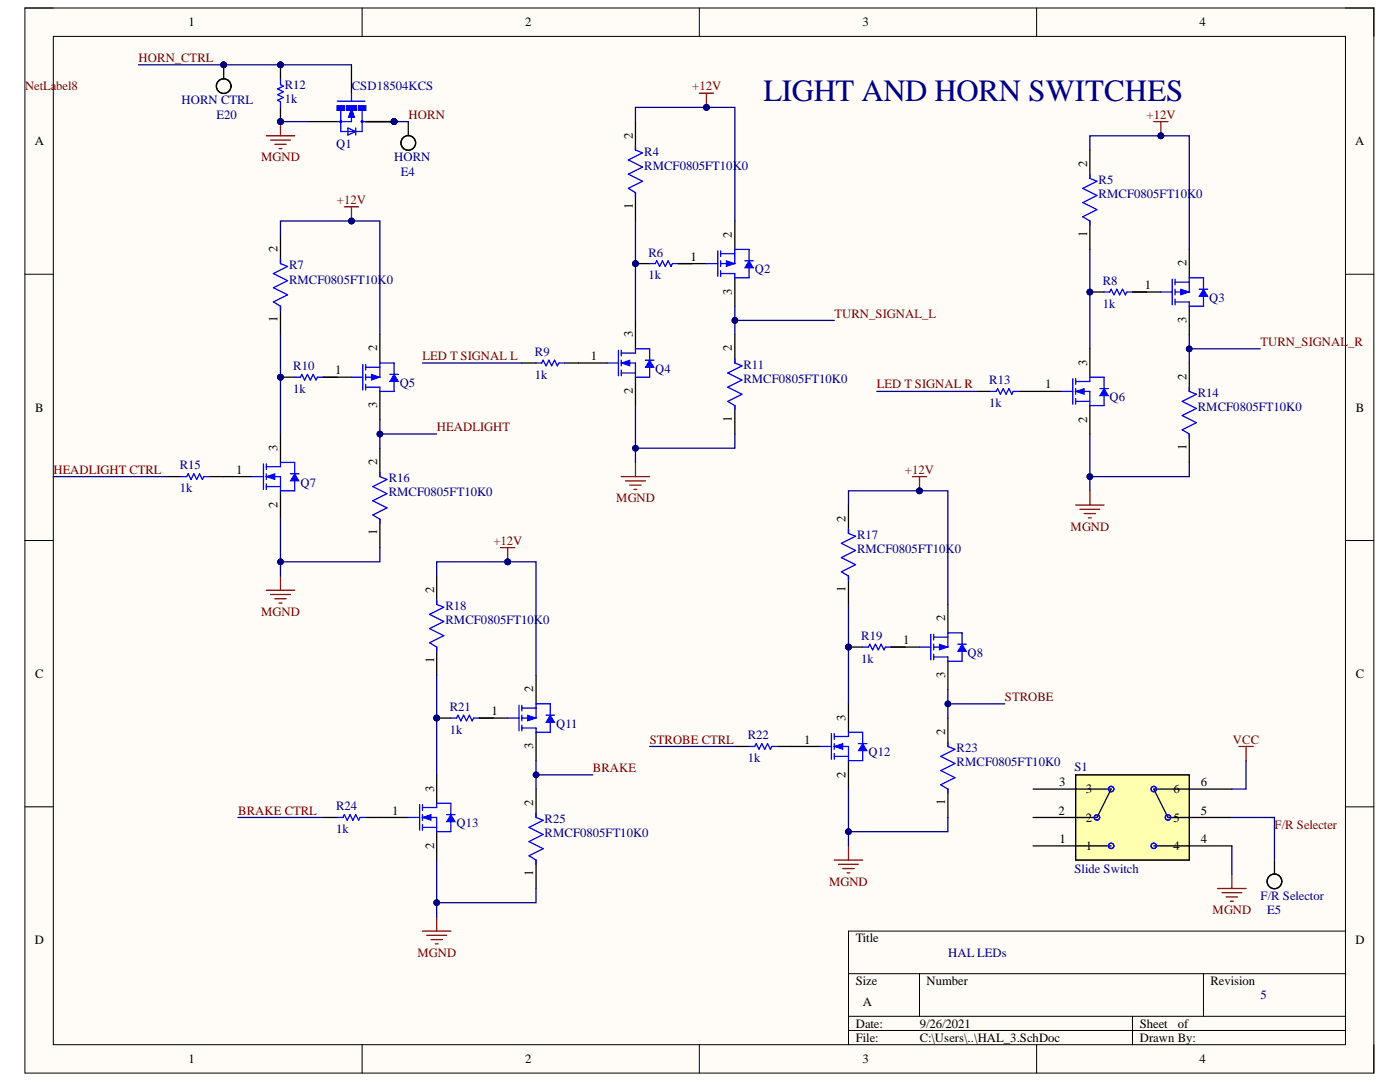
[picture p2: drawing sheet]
<svg xmlns="http://www.w3.org/2000/svg" width="279mm" height="216mm" viewBox="0 0 279 216" stroke-linecap="round" stroke-linejoin="round" font-family="sans-serif">
<defs><g id="words">
<text font-size="6.2" fill="#000080" x="152.3" y="20.1">LIGHT AND HORN SWITCHES</text>
<g font-size="2.5">
<text x="37.6" y="5.3">1</text>
<text x="104.8" y="5.3">2</text>
<text x="172.1" y="5.3">3</text>
<text x="239.4" y="5.3">4</text>
<text x="6.9" y="29">A</text>
<text x="126.3" y="27.7" transform="rotate(-90 126.3 27.7)">2</text>
<text x="270.4" y="29">A</text>
<text x="217" y="33.3" transform="rotate(-90 217 33.3)">2</text>
<text x="126.3" y="41.6" transform="rotate(-90 126.3 41.6)">1</text>
<text x="146.1" y="47.5" transform="rotate(-90 146.1 47.5)">2</text>
<text x="217" y="47.3" transform="rotate(-90 217 47.3)">1</text>
<text x="55.4" y="50.3" transform="rotate(-90 55.4 50.3)">2</text>
<text x="137.8" y="52">1</text>
<text x="236.8" y="53.1" transform="rotate(-90 236.8 53.1)">2</text>
<text x="146.1" y="58.8" transform="rotate(-90 146.1 58.8)">3</text>
<text x="228.5" y="57.7">1</text>
<text x="55.4" y="64.3" transform="rotate(-90 55.4 64.3)">1</text>
<text x="236.8" y="64.5" transform="rotate(-90 236.8 64.5)">3</text>
<text x="75.3" y="70.1" transform="rotate(-90 75.3 70.1)">2</text>
<text x="117.9" y="71.8">1</text>
<text x="126.3" y="67.3" transform="rotate(-90 126.3 67.3)">3</text>
<text x="146.1" y="70.1" transform="rotate(-90 146.1 70.1)">2</text>
<text x="66.9" y="74.7">1</text>
<text x="208.6" y="77.5">1</text>
<text x="217" y="73" transform="rotate(-90 217 73)">3</text>
<text x="236.8" y="75.8" transform="rotate(-90 236.8 75.8)">2</text>
<text x="7" y="82.1">B</text>
<text x="75.3" y="81.5" transform="rotate(-90 75.3 81.5)">3</text>
<text x="126.3" y="78.7" transform="rotate(-90 126.3 78.7)">2</text>
<text x="270.6" y="82.1">B</text>
<text x="146.1" y="84.2" transform="rotate(-90 146.1 84.2)">1</text>
<text x="217" y="84.3" transform="rotate(-90 217 84.3)">2</text>
<text x="236.8" y="89.8" transform="rotate(-90 236.8 89.8)">1</text>
<text x="47.1" y="94.6">1</text>
<text x="55.4" y="90" transform="rotate(-90 55.4 90)">3</text>
<text x="75.3" y="92.8" transform="rotate(-90 75.3 92.8)">2</text>
<text x="55.4" y="101.3" transform="rotate(-90 55.4 101.3)">2</text>
<text x="75.3" y="106.8" transform="rotate(-90 75.3 106.8)">1</text>
<text x="168.8" y="104.1" transform="rotate(-90 168.8 104.1)">2</text>
<text x="86.6" y="118.3" transform="rotate(-90 86.6 118.3)">2</text>
<text x="168.8" y="118.2" transform="rotate(-90 168.8 118.2)">1</text>
<text x="188.6" y="124" transform="rotate(-90 188.6 124)">2</text>
<text x="180.3" y="128.6">1</text>
<text x="7" y="135.3">C</text>
<text x="86.6" y="132.3" transform="rotate(-90 86.6 132.3)">1</text>
<text x="188.6" y="135.3" transform="rotate(-90 188.6 135.3)">3</text>
<text x="270.6" y="135.3">C</text>
<text x="98.1" y="142.7">1</text>
<text x="106.4" y="138.1" transform="rotate(-90 106.4 138.1)">2</text>
<text x="168.8" y="143.8" transform="rotate(-90 168.8 143.8)">3</text>
<text x="106.4" y="149.5" transform="rotate(-90 106.4 149.5)">3</text>
<text x="160.5" y="148.4">1</text>
<text x="188.6" y="146.7" transform="rotate(-90 188.6 146.7)">2</text>
<text x="168.8" y="155.2" transform="rotate(-90 168.8 155.2)">2</text>
<text x="86.6" y="158" transform="rotate(-90 86.6 158)">3</text>
<text x="106.4" y="160.8" transform="rotate(-90 106.4 160.8)">2</text>
<text x="188.6" y="160.6" transform="rotate(-90 188.6 160.6)">1</text>
<text x="211.4" y="156.9">3</text>
<text x="216.7" y="158.3">3</text>
<text x="234.2" y="158.3">6</text>
<text x="239.6" y="156.9">6</text>
<text x="78.2" y="162.6">1</text>
<text x="211.2" y="162.6">2</text>
<text x="216.7" y="163.9">2</text>
<text x="234.2" y="163.9">5</text>
<text x="239.6" y="162.6">5</text>
<text x="86.6" y="169.3" transform="rotate(-90 86.6 169.3)">2</text>
<text x="211.5" y="168.2">1</text>
<text x="216.7" y="169.6">1</text>
<text x="234.2" y="169.6">4</text>
<text x="239.6" y="168.2">4</text>
<text x="106.4" y="174.8" transform="rotate(-90 106.4 174.8)">1</text>
<text x="6.9" y="188.4">D</text>
<text x="170.8" y="188">Title</text>
<text x="270.5" y="188.4">D</text>
<text x="170.8" y="196.6">Size</text>
<text x="184.9" y="196.6">Number</text>
<text x="241.6" y="196.6">Revision</text>
<text x="172.2" y="200.8">A</text>
<text x="170.8" y="205">Date:</text>
<text x="170.8" y="207.9">File:</text>
<text x="183.6" y="205">9/26/2021</text>
<text x="183.6" y="207.9">C:\Users\..\HAL_3.SchDoc</text>
<text x="227.5" y="205">Sheet</text>
<text x="227.5" y="207.9">Drawn By:</text>
<text x="235.1" y="205">of</text>
<text x="37.6" y="212.1">1</text>
<text x="104.8" y="212.1">2</text>
<text x="172.1" y="212.1">3</text>
<text x="239.4" y="212.1">4</text>
</g>
<g font-size="2.5" fill="#800000">
<text x="27.7" y="12.4">HORN_CTRL</text>
<text x="5" y="18">NetLa</text>
<text x="11.2" y="18">bel8</text>
<text x="81.5" y="23.7">HORN</text>
<text x="138.1" y="18">+12V</text>
<text x="228.8" y="23.7">+12V</text>
<text x="52.1" y="32.2">MGND</text>
<text x="67.2" y="40.7">+12V</text>
<text x="166.6" y="63.4">TURN_SIGNAL_L</text>
<text x="84.3" y="71.8">LED T SIGNAL L</text>
<text x="251.6" y="69">TURN_SIGNAL</text>
<text x="269" y="69">_R</text>
<text x="175" y="77.5">LED T SIGNAL R</text>
<text x="87.2" y="86">HEADLIGHT</text>
<text x="10.7" y="94.6">HEADLIGHT CTRL</text>
<text x="180.6" y="94.6">+12V</text>
<text x="123" y="100.2">MGND</text>
<text x="213.7" y="105.9">MGND</text>
<text x="98.5" y="108.7">+12V</text>
<text x="52.1" y="122.9">MGND</text>
<text x="200.6" y="139.9">STROBE</text>
<text x="129.7" y="148.4">STROBE CTRL</text>
<text x="246.1" y="148.4">VCC</text>
<text x="118.3" y="154">BRAKE</text>
<text x="47.5" y="162.6">BRAKE CTRL</text>
<text x="254.4" y="165.4">F/R Selecter</text>
<text x="165.5" y="176.7">MGND</text>
<text x="242" y="182.4">MGND</text>
<text x="83.3" y="190.9">MGND</text>
</g>
<g font-size="2.5" fill="#000080">
<text x="56.8" y="17.8">R12</text>
<text x="36.2" y="20.8">HORN CTRL</text>
<text x="43.2" y="23.8">E20</text>
<text x="56.8" y="20.6">1k</text>
<text x="70.2" y="18">CSD18504KCS</text>
<text x="67.1" y="29.5">Q1</text>
<text x="78.7" y="32.2">HORN</text>
<text x="80" y="35.1">E4</text>
<text x="128.6" y="31.1">R4</text>
<text x="128.6" y="33.9">RMCF0805FT10K0</text>
<text x="219.3" y="36.7">R5</text>
<text x="219.3" y="39.6">RMCF0805FT10K0</text>
<text x="57.7" y="53.7">R7</text>
<text x="129.4" y="51.2">R6</text>
<text x="57.7" y="56.6">RMCF0805FT10K0</text>
<text x="129.4" y="55.8">1k</text>
<text x="150.7" y="54.6">Q2</text>
<text x="220.1" y="56.9">R8</text>
<text x="220.1" y="61.4">1k</text>
<text x="241.3" y="60.2">Q3</text>
<text x="106.8" y="71">R9</text>
<text x="58.5" y="73.9">R10</text>
<text x="79.8" y="77.2">Q5</text>
<text x="106.8" y="75.5">1k</text>
<text x="130.8" y="74.4">Q4</text>
<text x="148.4" y="73.6">R11</text>
<text x="148.4" y="76.4">RMCF0805FT10K0</text>
<text x="197.4" y="76.6">R13</text>
<text x="58.5" y="78.4">1k</text>
<text x="197.4" y="81.2">1k</text>
<text x="221.5" y="80.1">Q6</text>
<text x="239" y="79.3">R14</text>
<text x="239" y="82.1">RMCF0805FT10K0</text>
<text x="35.9" y="93.6">R15</text>
<text x="35.9" y="98.2">1k</text>
<text x="60" y="97.1">Q7</text>
<text x="77.6" y="96.3">R16</text>
<text x="77.6" y="99.1">RMCF0805FT10K0</text>
<text x="171" y="107.6">R17</text>
<text x="171" y="110.4">RMCF0805FT10K0</text>
<text x="88.9" y="121.7">R18</text>
<text x="88.9" y="124.6">RMCF0805FT10K0</text>
<text x="171.9" y="127.6">R19</text>
<text x="193.1" y="131.1">Q8</text>
<text x="171.9" y="132.2">1k</text>
<text x="89.7" y="141.9">R21</text>
<text x="89.7" y="146.4">1k</text>
<text x="111" y="145.2">Q11</text>
<text x="149.2" y="147.5">R22</text>
<text x="149.2" y="152.1">1k</text>
<text x="173.3" y="150.9">Q12</text>
<text x="190.9" y="150.1">R23</text>
<text x="190.9" y="152.9">RMCF0805FT10K0</text>
<text x="214.4" y="153.8">S1</text>
<text x="67.1" y="161.6">R24</text>
<text x="67.1" y="166.2">1k</text>
<text x="91.1" y="165.1">Q13</text>
<text x="108.7" y="164.3">R25</text>
<text x="108.7" y="167.1">RMCF0805FT10K0</text>
<text x="214.4" y="174.2">Slide Switch</text>
<text x="251.6" y="179.6">F/R Selector</text>
<text x="252.9" y="182.5">E5</text>
<text x="189.2" y="190.9">HAL LEDs</text>
<text x="251.6" y="199.4">5</text>
</g>
</g></defs>
<path d="M5 1.6h269.2v212.5h-269.2z" fill-rule="evenodd" fill="#fffcf8"/>
<path d="M5 1.6h269.2v212.5h-269.2z" fill="none" stroke="#000" stroke-width=".2"/>
<path d="M10.6 7.3h257.9v201.2h-257.9z" fill-rule="evenodd" fill="#fffcf8"/>
<g fill="none" stroke="#000" stroke-width=".2">
<path d="M5 1.6h5.6M10.6 7.3h257.9v201.2h-257.9zM72.3 1.6v5.7M139.6 1.6v5.7M206.9 1.6v5.7M268.5 1.6h5.7v5.7M5 54.7h5.6M268.5 54.7h5.7M5 107.9h5.6M268.5 107.9h5.7M5 161h5.6M268.5 161h5.7"/>
<path d="M169.3 194.3h99.2M183.5 194.3v8.5M240.2 194.3v8.5M268.5 185.8h-99.2v22.7M72.3 208.5v5.6M139.6 208.5v5.6M169.3 202.8h99.2M169.3 205.6h99.2M206.9 208.5v5.6M226 202.8v5.7M274.2 208.5v5.6"/>
</g>
<path d="M53.1 27.1h5.7M54 27.9h4M54.8 28.8h2.3M55.7 29.7h.6M56 24.3v2.8" fill="none" stroke="#800000" stroke-width=".25"/>
<circle cx="56" cy="24.3" r=".57" fill="#000080"/>
<circle cx="56" cy="24.3" r=".57" fill="none" stroke="#000080" stroke-width=".2"/>
<path d="M247.3 149h2.8M248.7 149v2.8M243 177.3h5.7M243.9 178.1h3.9M244.7 179h2.3M245.6 179.8h.5M245.8 174.5v2.8" fill="none" stroke="#800000" stroke-width=".25"/>
<circle cx="44.6" cy="12.9" r=".57" fill="#000080"/>
<circle cx="44.6" cy="12.9" r=".57" fill="none" stroke="#000080" stroke-width=".2"/>
<path d="M44.6 12.9v2.9" fill="none" stroke="#000" stroke-width=".25"/>
<circle cx="44.6" cy="12.9" r=".57" fill="#000080"/>
<circle cx="44.6" cy="12.9" r=".57" fill="none" stroke="#000080" stroke-width=".2"/>
<g fill="none" stroke="#000" stroke-width=".25">
<path d="M81.5 24.3v2.8M254.3 171.6v2.9"/>
<circle cx="44.6" cy="17.2" r="1.46"/>
<circle cx="81.5" cy="28.5" r="1.46"/>
<circle cx="254.3" cy="175.9" r="1.46"/>
<circle cx="254.3" cy="175.9" r="1.47"/>
</g>
<circle cx="56" cy="24.3" r=".57" fill="#000080"/>
<circle cx="56" cy="24.3" r=".57" fill="none" stroke="#000080" stroke-width=".2"/>
<circle cx="56" cy="12.9" r=".57" fill="#000080"/>
<circle cx="56" cy="12.9" r=".57" fill="none" stroke="#000080" stroke-width=".2"/>
<path d="M56 21.4v2.9" fill="none" stroke="#000" stroke-width=".25"/>
<circle cx="56" cy="24.3" r=".57" fill="#000080"/>
<circle cx="56" cy="24.3" r=".57" fill="none" stroke="#000080" stroke-width=".2"/>
<path d="M56 12.9v2.9" fill="none" stroke="#000" stroke-width=".25"/>
<circle cx="56" cy="12.9" r=".57" fill="#000080"/>
<circle cx="56" cy="12.9" r=".57" fill="none" stroke="#000080" stroke-width=".2"/>
<path d="M56 15.8v1.1l.5 .3-1.1 .5 1.1 .6-1.1 .6 1.1 .5-1.1 .6 .6 .3v1.1" fill="none" stroke="#00f" stroke-width=".25"/>
<path d="M214.7 154.6h22.6v17h-22.6z" fill-rule="evenodd" fill="#ffffb0"/>
<path d="M214.7 154.6h22.6v17h-22.6z" fill="none" stroke="#800000" stroke-width=".2"/>
<path d="M206.2 157.5h15.6l-2.9 5.6h-12.7M214.7 154.6h22.6v17h-22.6zM245.8 157.5h-15.5l2.8 5.6h12.7M206.2 168.8h15.6M230.3 168.8h15.5" fill="none" stroke="#000" stroke-width=".25"/>
<g fill="none" stroke="#00f" stroke-width=".25">
<circle cx="221.8" cy="157.4" r=".53"/>
<circle cx="221.8" cy="157.4" r=".54"/>
<circle cx="230.3" cy="157.4" r=".53"/>
<circle cx="230.3" cy="157.4" r=".54"/>
<circle cx="218.9" cy="163.1" r=".53"/>
<circle cx="218.9" cy="163.1" r=".54"/>
<circle cx="221.8" cy="168.8" r=".53"/>
<circle cx="221.8" cy="168.8" r=".54"/>
<circle cx="230.3" cy="168.8" r=".53"/>
<circle cx="230.3" cy="168.8" r=".54"/>
<circle cx="233.1" cy="163.1" r=".53"/>
<circle cx="233.1" cy="163.1" r=".54"/>
</g>
<circle cx="78.6" cy="24.3" r=".57" fill="#000080"/>
<circle cx="78.6" cy="24.3" r=".57" fill="none" stroke="#000080" stroke-width=".2"/>
<circle cx="78.6" cy="24.3" r=".57" fill="#000080"/>
<circle cx="78.6" cy="24.3" r=".57" fill="none" stroke="#000080" stroke-width=".2"/>
<circle cx="78.6" cy="24.3" r=".57" fill="#000080"/>
<circle cx="78.6" cy="24.3" r=".57" fill="none" stroke="#000080" stroke-width=".2"/>
<path d="M67.3 21.1h1.4v.9h-1.4z" fill-rule="evenodd" fill="#00f"/>
<path d="M67.3 21.1h1.4v.9h-1.4z" fill="none" stroke="#00f" stroke-width=".25"/>
<path d="M71.6 21.1h1.4v.9h-1.4z" fill-rule="evenodd" fill="#00f"/>
<path d="M71.6 21.1h1.4v.9h-1.4z" fill="none" stroke="#00f" stroke-width=".25"/>
<path d="M69.2 21.1h1.9v.9h-1.9z" fill-rule="evenodd" fill="#00f"/>
<path d="M69.2 21.1h1.9v.9h-1.9z" fill="none" stroke="#00f" stroke-width=".25"/>
<path d="M67.3 21.1h1.4v.9h-1.4z" fill-rule="evenodd" fill="#00f"/>
<path d="M67.3 21.1h1.4v.9h-1.4z" fill="none" stroke="#00f" stroke-width=".25"/>
<path d="M71.6 21.1h1.4v.9h-1.4z" fill-rule="evenodd" fill="#00f"/>
<path d="M71.6 21.1h1.4v.9h-1.4z" fill="none" stroke="#00f" stroke-width=".25"/>
<path d="M69.2 21.1h1.9v.9h-1.9z" fill-rule="evenodd" fill="#00f"/>
<g fill="none" stroke="#00f" stroke-width=".25">
<path d="M70.1 18.6v1.6M67.3 20.2h5.5M67.3 24.3h.7M68 22v4.2h4.3v-4.2M69.2 21.1h1.9v.9h-1.9zM69.4 25.5l1.6 .7-1.6 .8zM70.1 21.7v2.6h-1.9M70.1 21.7l.6 1.7h-1.1zM70.1 21.7l.3 1.6M70.1 22.1l.3 1.2M70.4 23l-.3-1-.2 1.3h.5M71 25.5v1.5"/>
<path d="M72.1 24.3h.9"/>
</g>
<path d="M70.1 22l.6 1.4h-1.1z" fill="#00f"/>
<g fill="none" stroke="#00f" stroke-width=".25">
<path d="M70.1 22l.6 1.4h-1.1z"/>
<circle cx="68" cy="24.3" r=".14"/>
<circle cx="72.3" cy="24.3" r=".14"/>
</g>
<path d="M70.1 12.9v5.7M73 24.3h5.6" fill="none" stroke="#000" stroke-width=".25"/>
<circle cx="78.6" cy="24.3" r=".57" fill="#000080"/>
<circle cx="78.6" cy="24.3" r=".57" fill="none" stroke="#000080" stroke-width=".2"/>
<path d="M73 24.3h5.6" fill="none" stroke="#000" stroke-width=".25"/>
<circle cx="78.6" cy="24.3" r=".57" fill="#000080"/>
<circle cx="78.6" cy="24.3" r=".57" fill="none" stroke="#000080" stroke-width=".2"/>
<path d="M73 24.3h5.6" fill="none" stroke="#000" stroke-width=".25"/>
<circle cx="78.6" cy="24.3" r=".57" fill="#000080"/>
<circle cx="78.6" cy="24.3" r=".57" fill="none" stroke="#000080" stroke-width=".2"/>
<path d="M61.6 24.3h5.7M44.6 95.1h5.7M56 86.6v5.7M56 97.9v5.7" fill="none" stroke="#000" stroke-width=".25"/>
<path d="M53.1 117.8h5.7M54 118.6h4M54.8 119.5h2.3M56 114.9v2.9M55.7 120.3h.6" fill="none" stroke="#800000" stroke-width=".25"/>
<path d="M52.6 92.6v5.1M53.1 93.1h2.9v-.8h2.8v2.2M53.1 95.1h2.9v2.8h2.8v-1.9M53.1 97.1h2.9M53.1 92.6v1.1M53.1 94.5v1.2M53.1 96.5v1.2" fill="none" stroke="#00f" stroke-width=".25"/>
<path d="M58.8 94.5l.9 1.5h-1.7z" fill="#00f"/>
<path d="M58.8 94.5l.9 1.5h-1.7z" fill="none" stroke="#00f" stroke-width=".2"/>
<path d="M58 94.5h1.7" fill="none" stroke="#00f" stroke-width=".25"/>
<path d="M53.1 95.1l1.7-.6v1.2z" fill="#00f"/>
<path d="M53.1 95.1l1.7-.6v1.2z" fill="none" stroke="#00f" stroke-width=".2"/>
<path d="M50.3 95.1h2.3M75.8 94.3v.8l1.4 .6-2.8 1.4 2.8 1.4-2.8 1.4 2.8 1.4-2.8 1.5 1.4 .8v.9" fill="none" stroke="#00f" stroke-width=".25"/>
<path d="M75.8 89.4v5.7M75.8 103.6v5.7" fill="none" stroke="#000" stroke-width=".25"/>
<circle cx="56" cy="75.3" r=".57" fill="#000080"/>
<circle cx="56" cy="75.3" r=".57" fill="none" stroke="#000080" stroke-width=".2"/>
<path d="M56 75.3h2.8M64.5 75.3h2.8" fill="none" stroke="#000" stroke-width=".25"/>
<circle cx="56" cy="75.3" r=".57" fill="#000080"/>
<circle cx="56" cy="75.3" r=".57" fill="none" stroke="#000080" stroke-width=".2"/>
<path d="M58.8 75.3h1.1l.3-.6 .6 1.1 .6-1.1 .5 1.1 .6-1.1 .6 1.1 .2-.5h1.2M70.1 75.3h2.3M72.4 72.7v5.1M73 77.3h2.8M73 73.3h2.8M73 72.7v1.2M73 74.7v1.1M73 76.7v1.1M75.8 72.4v2.9h-2.8M36.1 95.1h1.2l.3-.6 .5 1.2 .6-1.2 .6 1.2 .5-1.2 .6 1.2 .3-.6h1.1" fill="none" stroke="#00f" stroke-width=".25"/>
<path d="M64.5 75.3h5.6M75.8 66.8v5.6M75.8 78.1v5.7M33.3 95.1h2.8M41.8 95.1h2.8" fill="none" stroke="#000" stroke-width=".25"/>
<path d="M74.1 74.7l1.7 .6-1.7 .5z" fill="#00f"/>
<path d="M74.1 74.7l1.7 .6-1.7 .5z" fill="none" stroke="#00f" stroke-width=".2"/>
<path d="M75.8 72.4h2.8v2.3M77.8 74.7h1.7M78.6 76.1v2h-2.8v-.8" fill="none" stroke="#00f" stroke-width=".25"/>
<path d="M78.6 74.7l.9 1.4h-1.7z" fill="#00f"/>
<path d="M78.6 74.7l.9 1.4h-1.7z" fill="none" stroke="#00f" stroke-width=".2"/>
<path d="M68.7 41.3h2.9M70.1 41.3v2.8" fill="none" stroke="#800000" stroke-width=".25"/>
<circle cx="70.1" cy="44.1" r=".57" fill="#000080"/>
<circle cx="70.1" cy="44.1" r=".57" fill="none" stroke="#000080" stroke-width=".2"/>
<path d="M56 46.9v5.7M56 61.1v5.7M115.5 72.4h5.7M126.8 63.9v5.7M126.8 75.3v5.6" fill="none" stroke="#000" stroke-width=".25"/>
<path d="M56 51.7v.9l1.4 .6-2.8 1.4 2.8 1.4-2.8 1.4 2.8 1.4-2.8 1.4 1.4 .9v.9M123.4 69.9v5.1M124 70.5h2.8v-.9h2.9v2.3M124 72.4h2.8v2.9h2.9v-2M124 74.4h2.8M124 69.9v1.1M124 71.9v1.1M124 73.9v1.1" fill="none" stroke="#00f" stroke-width=".25"/>
<path d="M124 95.1h5.7M124.8 96h4M125.7 96.8h2.3M126.5 97.7h.6M126.8 92.3v2.8" fill="none" stroke="#800000" stroke-width=".25"/>
<path d="M129.7 71.9l.8 1.4h-1.7z" fill="#00f"/>
<path d="M129.7 71.9l.8 1.4h-1.7z" fill="none" stroke="#00f" stroke-width=".2"/>
<path d="M128.8 71.9h1.7" fill="none" stroke="#00f" stroke-width=".25"/>
<path d="M124 72.4l1.7-.5v1.1z" fill="#00f"/>
<path d="M124 72.4l1.7-.5v1.1z" fill="none" stroke="#00f" stroke-width=".2"/>
<path d="M121.2 72.4h2.2M146.7 71.6v.8l1.4 .6-2.9 1.4 2.9 1.4-2.9 1.5 2.9 1.4-2.9 1.4 1.5 .8v.9" fill="none" stroke="#00f" stroke-width=".25"/>
<path d="M146.7 66.8v5.6M146.7 80.9v5.7" fill="none" stroke="#000" stroke-width=".25"/>
<circle cx="126.8" cy="52.6" r=".57" fill="#000080"/>
<circle cx="126.8" cy="52.6" r=".57" fill="none" stroke="#000080" stroke-width=".2"/>
<path d="M126.8 52.6h2.9M135.3 52.6h2.9" fill="none" stroke="#000" stroke-width=".25"/>
<circle cx="126.8" cy="52.6" r=".57" fill="#000080"/>
<circle cx="126.8" cy="52.6" r=".57" fill="none" stroke="#000080" stroke-width=".2"/>
<path d="M129.7 52.6h1.1l.3-.6 .5 1.2 .6-1.2 .6 1.2 .5-1.2 .6 1.2 .3-.6h1.1M141 52.6h2.3M143.3 50.1v5.1M143.8 54.6h2.9M143.8 50.6h2.9M143.8 50.1v1.1M143.8 52v1.2M143.8 54v1.2M146.7 49.8v2.8h-2.9M107 72.4h1.1l.3-.5 .6 1.1 .5-1.1 .6 1.1 .6-1.1 .5 1.1 .3-.6h1.2" fill="none" stroke="#00f" stroke-width=".25"/>
<path d="M135.3 52.6h5.7M146.7 44.1v5.7M146.7 55.4v5.7M104.1 72.4h2.9M112.7 72.4h2.8" fill="none" stroke="#000" stroke-width=".25"/>
<path d="M145 52l1.7 .6-1.7 .6z" fill="#00f"/>
<path d="M145 52l1.7 .6-1.7 .6z" fill="none" stroke="#00f" stroke-width=".2"/>
<path d="M146.7 49.8h2.8v2.2M148.6 52h1.7M149.5 53.5v1.9h-2.8v-.8" fill="none" stroke="#00f" stroke-width=".25"/>
<path d="M149.5 52l.8 1.5h-1.7z" fill="#00f"/>
<path d="M149.5 52l.8 1.5h-1.7z" fill="none" stroke="#00f" stroke-width=".2"/>
<path d="M139.6 18.6h2.8M141 18.6v2.8" fill="none" stroke="#800000" stroke-width=".25"/>
<circle cx="141" cy="21.4" r=".57" fill="#000080"/>
<circle cx="141" cy="21.4" r=".57" fill="none" stroke="#000080" stroke-width=".2"/>
<path d="M126.8 24.3v5.6M126.8 38.4v5.7M206.2 78.1h5.6M217.5 69.6v5.7M217.5 80.9v5.7" fill="none" stroke="#000" stroke-width=".25"/>
<path d="M126.8 29.1v.8l1.4 .6-2.8 1.4 2.8 1.4-2.8 1.4 2.8 1.5-2.8 1.4 1.4 .8v.9M214.1 75.6v5.1M214.7 76.1h2.8v-.8h2.8v2.2M214.7 78.1h2.8v2.8h2.8v-1.9M214.7 75.6v1.1M214.7 77.5v1.2M214.7 79.5v1.2M214.7 80.1h2.8" fill="none" stroke="#00f" stroke-width=".25"/>
<path d="M217.5 97.9v2.9M214.7 100.8h5.6M215.5 101.6h4M216.4 102.5h2.2M217.2 103.3h.6" fill="none" stroke="#800000" stroke-width=".25"/>
<path d="M220.3 77.5l.9 1.5h-1.7z" fill="#00f"/>
<path d="M220.3 77.5l.9 1.5h-1.7z" fill="none" stroke="#00f" stroke-width=".2"/>
<path d="M219.5 77.5h1.7" fill="none" stroke="#00f" stroke-width=".25"/>
<path d="M214.7 78.1l1.7-.6v1.2z" fill="#00f"/>
<path d="M214.7 78.1l1.7-.6v1.2z" fill="none" stroke="#00f" stroke-width=".2"/>
<path d="M211.8 78.1h2.3M237.3 77.3v.8l1.5 .6-2.9 1.4 2.9 1.4-2.9 1.4 2.9 1.4-2.9 1.5 1.4 .8v.9" fill="none" stroke="#00f" stroke-width=".25"/>
<path d="M237.3 72.4v5.7M237.3 86.6v5.7" fill="none" stroke="#000" stroke-width=".25"/>
<circle cx="217.5" cy="58.3" r=".57" fill="#000080"/>
<circle cx="217.5" cy="58.3" r=".57" fill="none" stroke="#000080" stroke-width=".2"/>
<path d="M217.5 58.3h2.8M226 58.3h2.8" fill="none" stroke="#000" stroke-width=".25"/>
<circle cx="217.5" cy="58.3" r=".57" fill="#000080"/>
<circle cx="217.5" cy="58.3" r=".57" fill="none" stroke="#000080" stroke-width=".2"/>
<path d="M220.3 58.3h1.2l.3-.6 .5 1.1 .6-1.1 .6 1.1 .5-1.1 .6 1.1 .3-.5h1.1M231.7 58.3h2.2M233.9 55.7v5.1M234.5 56.3h2.8M234.5 55.7v1.2M234.5 57.7v1.1M234.5 59.7v1.1M237.3 55.4v2.9h-2.8M197.7 78.1h1.1l.3-.6 .5 1.2 .6-1.2 .6 1.2 .6-1.2 .5 1.2 .3-.6h1.1M234.5 60.3h2.8" fill="none" stroke="#00f" stroke-width=".25"/>
<path d="M226 58.3h5.7M237.3 49.8v5.6M194.8 78.1h2.9M203.3 78.1h2.9M237.3 61.1v5.7" fill="none" stroke="#000" stroke-width=".25"/>
<path d="M235.6 57.7l1.7 .6-1.7 .5z" fill="#00f"/>
<path d="M235.6 57.7l1.7 .6-1.7 .5z" fill="none" stroke="#00f" stroke-width=".2"/>
<path d="M237.3 55.4h2.9v2.3M239.3 57.7h1.7M240.2 59.1v2h-2.9v-.8" fill="none" stroke="#00f" stroke-width=".25"/>
<path d="M240.2 57.7l.8 1.4h-1.7z" fill="#00f"/>
<path d="M240.2 57.7l.8 1.4h-1.7z" fill="none" stroke="#00f" stroke-width=".2"/>
<path d="M230.3 24.3h2.8M231.7 24.3v2.8" fill="none" stroke="#800000" stroke-width=".25"/>
<circle cx="231.7" cy="27.1" r=".57" fill="#000080"/>
<circle cx="231.7" cy="27.1" r=".57" fill="none" stroke="#000080" stroke-width=".2"/>
<path d="M217.5 29.9v5.7M217.5 44.1v5.7M87.1 154.6v5.7M75.8 163.1h5.7M87.1 165.9v5.7" fill="none" stroke="#000" stroke-width=".25"/>
<path d="M217.5 34.8v.8l1.4 .6-2.8 1.4 2.8 1.4-2.8 1.4 2.8 1.4-2.8 1.5 1.4 .8v.9M83.7 160.6v5.1M84.3 161.1h2.8v-.8h2.9v2.2M84.3 163.1h2.8v2.8h2.9v-1.9M84.3 165.1h2.8M84.3 160.6v1.1M84.3 162.5v1.2M84.3 164.5v1.2" fill="none" stroke="#00f" stroke-width=".25"/>
<path d="M84.3 185.8h5.7M85.2 186.6h3.9M86 187.5h2.3M86.9 188.3h.5M87.1 183v2.8" fill="none" stroke="#800000" stroke-width=".25"/>
<path d="M90 162.5l.8 1.5h-1.7z" fill="#00f"/>
<path d="M90 162.5l.8 1.5h-1.7z" fill="none" stroke="#00f" stroke-width=".2"/>
<path d="M89.1 162.5h1.7" fill="none" stroke="#00f" stroke-width=".25"/>
<path d="M84.3 163.1l1.7-.6v1.2z" fill="#00f"/>
<path d="M84.3 163.1l1.7-.6v1.2z" fill="none" stroke="#00f" stroke-width=".2"/>
<path d="M81.5 163.1h2.2M107 162.3v.8l1.4 .6-2.8 1.4 2.8 1.4-2.8 1.4 2.8 1.4-2.8 1.5 1.4 .8v.9" fill="none" stroke="#00f" stroke-width=".25"/>
<path d="M107 157.4v5.7M107 171.6v5.7" fill="none" stroke="#000" stroke-width=".25"/>
<circle cx="87.1" cy="143.3" r=".57" fill="#000080"/>
<circle cx="87.1" cy="143.3" r=".57" fill="none" stroke="#000080" stroke-width=".2"/>
<path d="M87.1 143.3h2.9M95.6 143.3h2.9" fill="none" stroke="#000" stroke-width=".25"/>
<circle cx="87.1" cy="143.3" r=".57" fill="#000080"/>
<circle cx="87.1" cy="143.3" r=".57" fill="none" stroke="#000080" stroke-width=".2"/>
<path d="M90 143.3h1.1l.3-.6 .6 1.1 .5-1.1 .6 1.1 .6-1.1 .5 1.1 .3-.5h1.1M101.3 143.3h2.3M103.6 140.7v5.1M104.1 145.3h2.9M104.1 141.3h2.9M104.1 140.7v1.2M104.1 142.7v1.1M104.1 144.7v1.1M107 140.4v2.9h-2.9M67.3 163.1h1.1l.3-.6 .6 1.2 .6-1.2 .5 1.2 .6-1.2 .6 1.2 .2-.6h1.2" fill="none" stroke="#00f" stroke-width=".25"/>
<path d="M107 134.8v5.6M95.6 143.3h5.7M107 146.1v5.7M64.5 163.1h2.8M73 163.1h2.8" fill="none" stroke="#000" stroke-width=".25"/>
<path d="M105.3 142.7l1.7 .6-1.7 .5z" fill="#00f"/>
<path d="M105.3 142.7l1.7 .6-1.7 .5z" fill="none" stroke="#00f" stroke-width=".2"/>
<path d="M107 140.4h2.8v2.3M109 142.7h1.7M109.8 144.1v2h-2.8v-.8" fill="none" stroke="#00f" stroke-width=".25"/>
<path d="M109.8 142.7l.9 1.4h-1.7z" fill="#00f"/>
<path d="M109.8 142.7l.9 1.4h-1.7z" fill="none" stroke="#00f" stroke-width=".2"/>
<path d="M99.9 109.3h2.8M101.3 109.3v2.8" fill="none" stroke="#800000" stroke-width=".25"/>
<circle cx="101.3" cy="112.1" r=".57" fill="#000080"/>
<circle cx="101.3" cy="112.1" r=".57" fill="none" stroke="#000080" stroke-width=".2"/>
<path d="M87.1 114.9v5.7M87.1 129.1v5.7M158 148.9h5.7M169.3 140.4v5.7M169.3 151.8v5.6" fill="none" stroke="#000" stroke-width=".25"/>
<path d="M87.1 119.8v.8l1.5 .6-2.9 1.4 2.9 1.4-2.9 1.4 2.9 1.4-2.9 1.5 1.4 .8v.9M165.9 146.4v5.1M166.5 147h2.8v-.9h2.9v2.3M166.5 148.9h2.8v2.9h2.9v-2M166.5 150.9h2.8M166.5 146.4v1.1M166.5 148.4v1.1M166.5 150.4v1.1" fill="none" stroke="#00f" stroke-width=".25"/>
<path d="M166.5 171.6h5.7M167.3 172.5h4M168.2 173.3h2.3M169 174.2h.6M169.3 168.8v2.8" fill="none" stroke="#800000" stroke-width=".25"/>
<path d="M172.2 148.4l.8 1.4h-1.7z" fill="#00f"/>
<path d="M172.2 148.4l.8 1.4h-1.7z" fill="none" stroke="#00f" stroke-width=".2"/>
<path d="M171.3 148.4h1.7" fill="none" stroke="#00f" stroke-width=".25"/>
<path d="M166.5 148.9l1.7-.5v1.1z" fill="#00f"/>
<path d="M166.5 148.9l1.7-.5v1.1z" fill="none" stroke="#00f" stroke-width=".2"/>
<path d="M163.7 148.9h2.2M189.2 148.1v.9l1.4 .5-2.8 1.4 2.8 1.4-2.8 1.5 2.8 1.4-2.8 1.4 1.4 .9v.8" fill="none" stroke="#00f" stroke-width=".25"/>
<path d="M189.2 143.3v5.7M189.2 157.5v5.6" fill="none" stroke="#000" stroke-width=".25"/>
<circle cx="169.3" cy="129.1" r=".57" fill="#000080"/>
<circle cx="169.3" cy="129.1" r=".57" fill="none" stroke="#000080" stroke-width=".2"/>
<path d="M169.3 129.1h2.9M177.8 129.1h2.9" fill="none" stroke="#000" stroke-width=".25"/>
<circle cx="169.3" cy="129.1" r=".57" fill="#000080"/>
<circle cx="169.3" cy="129.1" r=".57" fill="none" stroke="#000080" stroke-width=".2"/>
<path d="M172.2 129.1h1.1l.3-.6 .5 1.2 .6-1.2 .6 1.2 .5-1.2 .6 1.2 .3-.6h1.1M183.5 129.1h2.3M185.8 126.6v5.1M186.3 131.1h2.9M186.3 127.1h2.9M186.3 126.6v1.1M186.3 128.5v1.2M186.3 130.5v1.2M189.2 126.3v2.8h-2.9M149.5 148.9h1.1l.3-.5 .6 1.1 .5-1.1 .6 1.1 .6-1.1 .5 1.1 .3-.6h1.2" fill="none" stroke="#00f" stroke-width=".25"/>
<path d="M177.8 129.1h5.7M189.2 120.6v5.7M189.2 131.9v5.7M146.7 148.9h2.8M155.2 148.9h2.8" fill="none" stroke="#000" stroke-width=".25"/>
<path d="M187.5 128.5l1.7 .6-1.7 .6z" fill="#00f"/>
<path d="M187.5 128.5l1.7 .6-1.7 .6z" fill="none" stroke="#00f" stroke-width=".2"/>
<path d="M189.2 126.3h2.8v2.2M191.1 128.5h1.8M192 130v1.9h-2.8v-.8" fill="none" stroke="#00f" stroke-width=".25"/>
<path d="M192 128.5l.9 1.5h-1.8z" fill="#00f"/>
<path d="M192 128.5l.9 1.5h-1.8z" fill="none" stroke="#00f" stroke-width=".2"/>
<path d="M182.1 95.1h2.8M183.5 95.1v2.8" fill="none" stroke="#800000" stroke-width=".25"/>
<circle cx="183.5" cy="97.9" r=".57" fill="#000080"/>
<circle cx="183.5" cy="97.9" r=".57" fill="none" stroke="#000080" stroke-width=".2"/>
<path d="M169.3 100.8v5.6M169.3 114.9v5.7" fill="none" stroke="#000" stroke-width=".25"/>
<path d="M169.3 105.6v.8l1.4 .6-2.8 1.4 2.8 1.4-2.8 1.5 2.8 1.4-2.8 1.4 1.4 .8v.9" fill="none" stroke="#00f" stroke-width=".25"/>
<path d="M27.6 12.9h42.5M245.8 163.1h8.5v8.5" fill="none" stroke="#000080" stroke-width=".25"/>
<circle cx="56" cy="12.9" r=".57" fill="#000080"/>
<circle cx="56" cy="12.9" r=".57" fill="none" stroke="#000080" stroke-width=".2"/>
<circle cx="44.6" cy="12.9" r=".57" fill="#000080"/>
<circle cx="44.6" cy="12.9" r=".57" fill="none" stroke="#000080" stroke-width=".2"/>
<path d="M56 24.3h5.6" fill="none" stroke="#000080" stroke-width=".25"/>
<circle cx="56" cy="24.3" r=".57" fill="#000080"/>
<circle cx="56" cy="24.3" r=".57" fill="none" stroke="#000080" stroke-width=".2"/>
<path d="M78.6 24.3h2.9" fill="none" stroke="#000080" stroke-width=".25"/>
<circle cx="78.6" cy="24.3" r=".57" fill="#000080"/>
<circle cx="78.6" cy="24.3" r=".57" fill="none" stroke="#000080" stroke-width=".2"/>
<path d="M75.8 109.3v2.8h-19.8M248.7 151.8v5.7h-2.9M245.8 168.8v5.7" fill="none" stroke="#000080" stroke-width=".25"/>
<circle cx="56" cy="112.1" r=".57" fill="#000080"/>
<circle cx="56" cy="112.1" r=".57" fill="none" stroke="#000080" stroke-width=".2"/>
<path d="M10.6 95.1h22.7M75.8 86.6h11.3" fill="none" stroke="#000080" stroke-width=".25"/>
<circle cx="75.8" cy="86.6" r=".57" fill="#000080"/>
<circle cx="75.8" cy="86.6" r=".57" fill="none" stroke="#000080" stroke-width=".2"/>
<path d="M56 103.6v11.3" fill="none" stroke="#000080" stroke-width=".25"/>
<circle cx="56" cy="112.1" r=".57" fill="#000080"/>
<circle cx="56" cy="112.1" r=".57" fill="none" stroke="#000080" stroke-width=".2"/>
<path d="M75.8 83.8v5.6" fill="none" stroke="#000080" stroke-width=".25"/>
<circle cx="75.8" cy="86.6" r=".57" fill="#000080"/>
<circle cx="75.8" cy="86.6" r=".57" fill="none" stroke="#000080" stroke-width=".2"/>
<path d="M56 66.8v19.8" fill="none" stroke="#000080" stroke-width=".25"/>
<circle cx="56" cy="75.3" r=".57" fill="#000080"/>
<circle cx="56" cy="75.3" r=".57" fill="none" stroke="#000080" stroke-width=".2"/>
<path d="M70.1 44.1h5.7v22.7" fill="none" stroke="#000080" stroke-width=".25"/>
<circle cx="70.1" cy="44.1" r=".57" fill="#000080"/>
<circle cx="70.1" cy="44.1" r=".57" fill="none" stroke="#000080" stroke-width=".2"/>
<path d="M70.1 44.1h-14.1v2.8" fill="none" stroke="#000080" stroke-width=".25"/>
<circle cx="70.1" cy="44.1" r=".57" fill="#000080"/>
<circle cx="70.1" cy="44.1" r=".57" fill="none" stroke="#000080" stroke-width=".2"/>
<path d="M146.7 86.6v2.8h-19.9" fill="none" stroke="#000080" stroke-width=".25"/>
<circle cx="126.8" cy="89.4" r=".57" fill="#000080"/>
<circle cx="126.8" cy="89.4" r=".57" fill="none" stroke="#000080" stroke-width=".2"/>
<path d="M146.7 63.9h19.8" fill="none" stroke="#000080" stroke-width=".25"/>
<circle cx="146.7" cy="63.9" r=".57" fill="#000080"/>
<circle cx="146.7" cy="63.9" r=".57" fill="none" stroke="#000080" stroke-width=".2"/>
<path d="M126.8 80.9v11.4" fill="none" stroke="#000080" stroke-width=".25"/>
<circle cx="126.8" cy="89.4" r=".57" fill="#000080"/>
<circle cx="126.8" cy="89.4" r=".57" fill="none" stroke="#000080" stroke-width=".2"/>
<path d="M126.8 44.1v19.8" fill="none" stroke="#000080" stroke-width=".25"/>
<circle cx="126.8" cy="52.6" r=".57" fill="#000080"/>
<circle cx="126.8" cy="52.6" r=".57" fill="none" stroke="#000080" stroke-width=".2"/>
<path d="M141 21.4h5.7v22.7" fill="none" stroke="#000080" stroke-width=".25"/>
<circle cx="141" cy="21.4" r=".57" fill="#000080"/>
<circle cx="141" cy="21.4" r=".57" fill="none" stroke="#000080" stroke-width=".2"/>
<path d="M141 21.4h-14.2v2.9" fill="none" stroke="#000080" stroke-width=".25"/>
<circle cx="141" cy="21.4" r=".57" fill="#000080"/>
<circle cx="141" cy="21.4" r=".57" fill="none" stroke="#000080" stroke-width=".2"/>
<path d="M84.3 72.4h19.8M237.3 92.3v2.8h-19.8" fill="none" stroke="#000080" stroke-width=".25"/>
<circle cx="217.5" cy="95.1" r=".57" fill="#000080"/>
<circle cx="217.5" cy="95.1" r=".57" fill="none" stroke="#000080" stroke-width=".2"/>
<path d="M237.3 69.6h14.2" fill="none" stroke="#000080" stroke-width=".25"/>
<circle cx="237.3" cy="69.6" r=".57" fill="#000080"/>
<circle cx="237.3" cy="69.6" r=".57" fill="none" stroke="#000080" stroke-width=".2"/>
<path d="M217.5 86.6v11.3" fill="none" stroke="#000080" stroke-width=".25"/>
<circle cx="217.5" cy="95.1" r=".57" fill="#000080"/>
<circle cx="217.5" cy="95.1" r=".57" fill="none" stroke="#000080" stroke-width=".2"/>
<path d="M217.5 49.8v19.8" fill="none" stroke="#000080" stroke-width=".25"/>
<circle cx="217.5" cy="58.3" r=".57" fill="#000080"/>
<circle cx="217.5" cy="58.3" r=".57" fill="none" stroke="#000080" stroke-width=".2"/>
<path d="M231.7 27.1h5.6v22.7" fill="none" stroke="#000080" stroke-width=".25"/>
<circle cx="231.7" cy="27.1" r=".57" fill="#000080"/>
<circle cx="231.7" cy="27.1" r=".57" fill="none" stroke="#000080" stroke-width=".2"/>
<path d="M231.7 27.1h-14.2v2.8" fill="none" stroke="#000080" stroke-width=".25"/>
<circle cx="231.7" cy="27.1" r=".57" fill="#000080"/>
<circle cx="231.7" cy="27.1" r=".57" fill="none" stroke="#000080" stroke-width=".2"/>
<path d="M107 177.3v2.8h-19.9" fill="none" stroke="#000080" stroke-width=".25"/>
<circle cx="87.2" cy="180.1" r=".57" fill="#000080"/>
<circle cx="87.2" cy="180.1" r=".57" fill="none" stroke="#000080" stroke-width=".2"/>
<path d="M107 154.6h11.3" fill="none" stroke="#000080" stroke-width=".25"/>
<circle cx="107" cy="154.6" r=".57" fill="#000080"/>
<circle cx="107" cy="154.6" r=".57" fill="none" stroke="#000080" stroke-width=".2"/>
<path d="M87.1 171.6v11.4" fill="none" stroke="#000080" stroke-width=".25"/>
<circle cx="87.2" cy="180.1" r=".57" fill="#000080"/>
<circle cx="87.2" cy="180.1" r=".57" fill="none" stroke="#000080" stroke-width=".2"/>
<path d="M87.1 134.8v19.8" fill="none" stroke="#000080" stroke-width=".25"/>
<circle cx="87.1" cy="143.3" r=".57" fill="#000080"/>
<circle cx="87.1" cy="143.3" r=".57" fill="none" stroke="#000080" stroke-width=".2"/>
<path d="M101.3 112.1h5.7v22.7" fill="none" stroke="#000080" stroke-width=".25"/>
<circle cx="101.3" cy="112.1" r=".57" fill="#000080"/>
<circle cx="101.3" cy="112.1" r=".57" fill="none" stroke="#000080" stroke-width=".2"/>
<path d="M101.3 112.1h-14.2v2.8" fill="none" stroke="#000080" stroke-width=".25"/>
<circle cx="101.3" cy="112.1" r=".57" fill="#000080"/>
<circle cx="101.3" cy="112.1" r=".57" fill="none" stroke="#000080" stroke-width=".2"/>
<path d="M47.5 163.1h17M189.2 163.1v2.9h-19.9" fill="none" stroke="#000080" stroke-width=".25"/>
<circle cx="169.3" cy="165.9" r=".57" fill="#000080"/>
<circle cx="169.3" cy="165.9" r=".57" fill="none" stroke="#000080" stroke-width=".2"/>
<path d="M189.2 140.5h11.3" fill="none" stroke="#000080" stroke-width=".25"/>
<circle cx="189.2" cy="140.4" r=".57" fill="#000080"/>
<circle cx="189.2" cy="140.4" r=".57" fill="none" stroke="#000080" stroke-width=".2"/>
<path d="M169.3 157.4v11.4" fill="none" stroke="#000080" stroke-width=".25"/>
<circle cx="169.3" cy="165.9" r=".57" fill="#000080"/>
<circle cx="169.3" cy="165.9" r=".57" fill="none" stroke="#000080" stroke-width=".2"/>
<path d="M169.3 120.6v19.8" fill="none" stroke="#000080" stroke-width=".25"/>
<circle cx="169.3" cy="129.1" r=".57" fill="#000080"/>
<circle cx="169.3" cy="129.1" r=".57" fill="none" stroke="#000080" stroke-width=".2"/>
<path d="M183.5 97.9h5.7v22.7" fill="none" stroke="#000080" stroke-width=".25"/>
<circle cx="183.5" cy="97.9" r=".57" fill="#000080"/>
<circle cx="183.5" cy="97.9" r=".57" fill="none" stroke="#000080" stroke-width=".2"/>
<path d="M183.5 97.9h-14.2v2.9" fill="none" stroke="#000080" stroke-width=".25"/>
<circle cx="183.5" cy="97.9" r=".57" fill="#000080"/>
<circle cx="183.5" cy="97.9" r=".57" fill="none" stroke="#000080" stroke-width=".2"/>
<path d="M146.7 61.1v5.7M175 78.1h19.8M129.7 148.9h17" fill="none" stroke="#000080" stroke-width=".25"/>
<circle cx="146.7" cy="63.9" r=".57" fill="#000080"/>
<circle cx="146.7" cy="63.9" r=".57" fill="none" stroke="#000080" stroke-width=".2"/>
<path d="M237.3 66.8v5.6" fill="none" stroke="#000080" stroke-width=".25"/>
<circle cx="237.3" cy="69.6" r=".57" fill="#000080"/>
<circle cx="237.3" cy="69.6" r=".57" fill="none" stroke="#000080" stroke-width=".2"/>
<path d="M107 151.8v5.6" fill="none" stroke="#000080" stroke-width=".25"/>
<circle cx="107" cy="154.6" r=".57" fill="#000080"/>
<circle cx="107" cy="154.6" r=".57" fill="none" stroke="#000080" stroke-width=".2"/>
<path d="M189.2 137.6v5.7" fill="none" stroke="#000080" stroke-width=".25"/>
<circle cx="189.2" cy="140.4" r=".57" fill="#000080"/>
<circle cx="189.2" cy="140.4" r=".57" fill="none" stroke="#000080" stroke-width=".2"/>
<use href="#words"/>
</svg>
